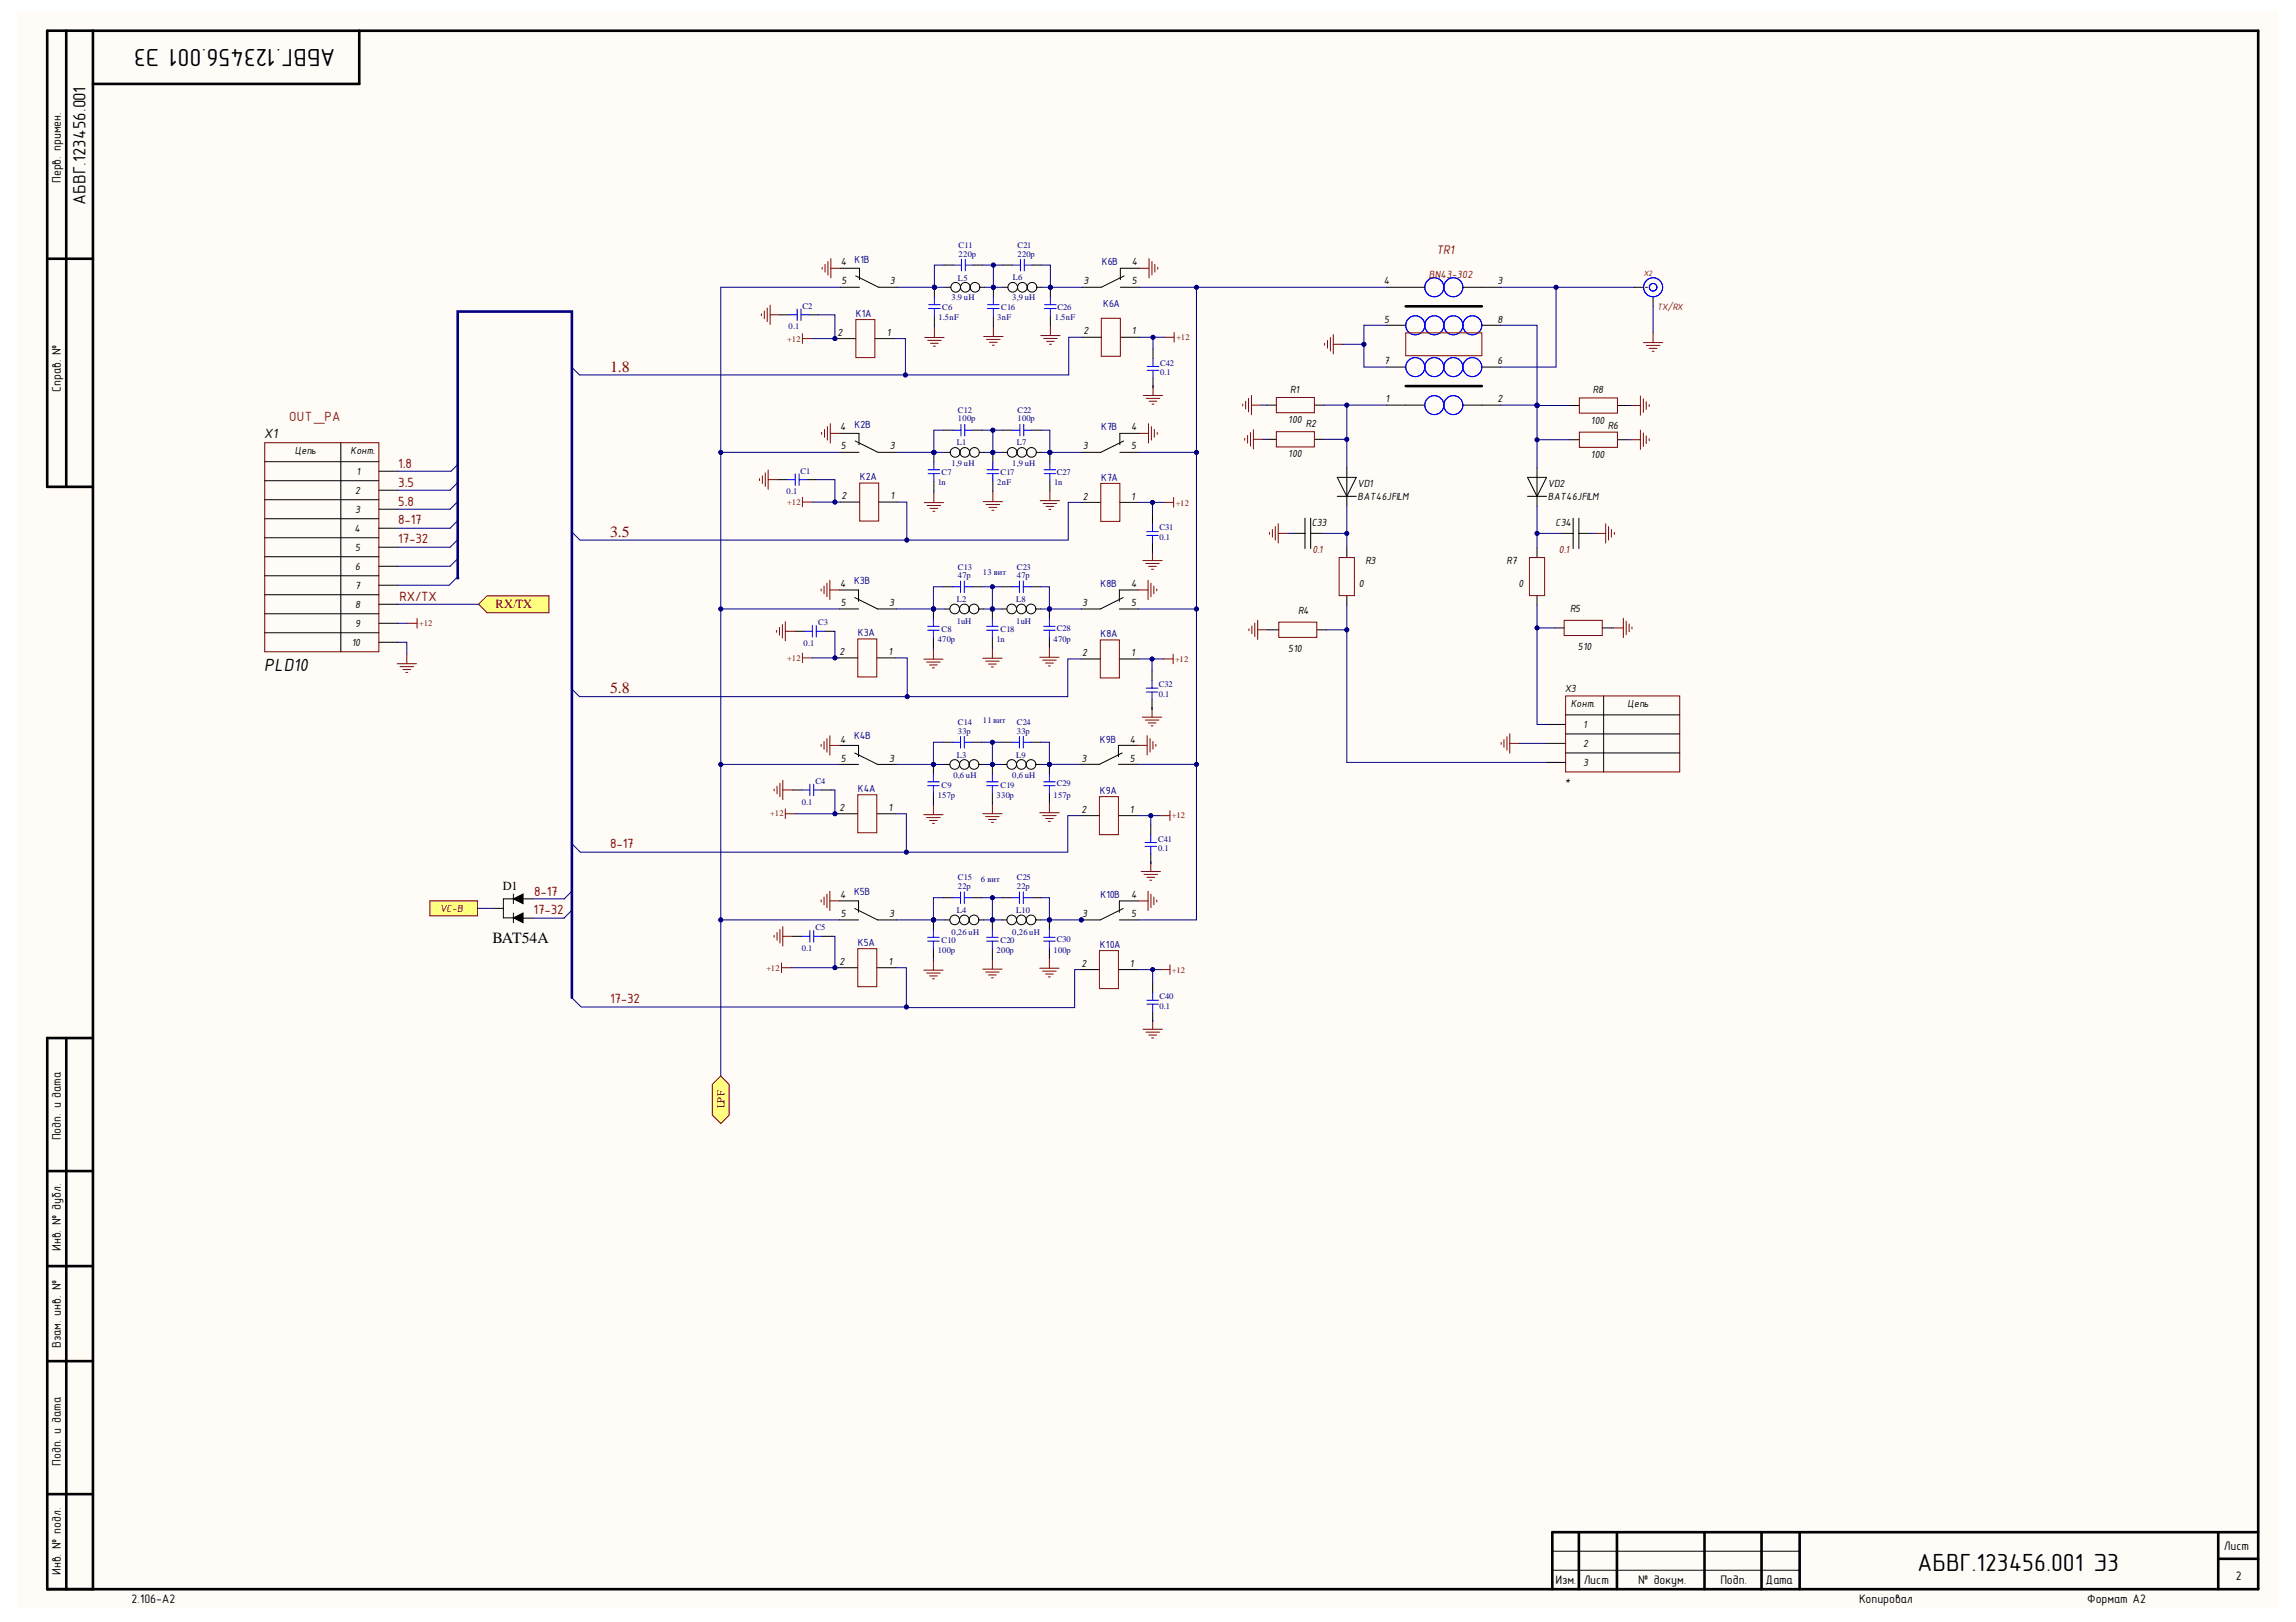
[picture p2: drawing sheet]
<svg xmlns="http://www.w3.org/2000/svg" width="297mm" height="210mm" viewBox="0 0 297 210" stroke-linecap="round" stroke-linejoin="round" font-family="sans-serif">
<defs><g id="words">
<g font-size="3.2">
<text x="43.4" y="6.3" transform="rotate(-180 43.4 6.3)">АБВГ.123456.001 Э3</text>
<text x="248" y="203.3">АБВГ.123456.001 Э3</text>
</g>
<text font-size="2.5" x="34.2" y="86.8">PLD10</text>
<text font-size="2.3" x="11.1" y="26.5" transform="rotate(-90 11.1 26.5)">АБВГ.123456.001</text>
<g font-size="2" fill="#800000">
<text x="78.9" y="48.1">1.8</text>
<text x="78.9" y="69.5">3.5</text>
<text x="78.9" y="89.7">5.8</text>
</g>
<text font-size="2" x="63.7" y="122.1">BAT54A</text>
<text font-size="1.9" x="34.2" y="56.7">X1</text>
<text font-size="1.9" fill="#a61c00" x="37.4" y="54.4">OUT _PA</text>
<g font-size="1.9" fill="#800000">
<text x="51.5" y="60.5">1.8</text>
<text x="51.5" y="63">3.5</text>
<text x="51.5" y="65.4">5.8</text>
<text x="51.5" y="67.9">8-17</text>
<text x="51.5" y="70.3">17-32</text>
<text x="51.7" y="77.8">RX/TX</text>
<text x="78.9" y="109.8">8-17</text>
<text x="69" y="118.3">17-32</text>
<text x="69.1" y="115.9">8-17</text>
<text x="78.9" y="129.8">17-32</text>
</g>
<g font-size="1.6">
<text x="7.9" y="23.7" transform="rotate(-90 7.9 23.7)">Перв. примен.</text>
<text x="7.9" y="50.7" transform="rotate(-90 7.9 50.7)">Справ. №</text>
<text x="65.1" y="115.2">D1</text>
<text x="7.9" y="147.6" transform="rotate(-90 7.9 147.6)">Подп. и дата</text>
<text x="7.9" y="161.9" transform="rotate(-90 7.9 161.9)">Инв. № дубл.</text>
<text x="7.9" y="174.4" transform="rotate(-90 7.9 174.4)">Взам. инв. №</text>
<text x="7.9" y="189.7" transform="rotate(-90 7.9 189.7)">Подп. и дата</text>
<text x="7.9" y="203.8" transform="rotate(-90 7.9 203.8)">Инв. № подл.</text>
<text x="287.7" y="200.6">Лист</text>
<text x="17" y="207.4">2.106-A2</text>
<text x="201.3" y="205">Изм.</text>
<text x="204.9" y="205">Лист</text>
<text x="211.9" y="205">№ докум.</text>
<text x="222.6" y="205">Подп.</text>
<text x="228.4" y="205">Дата</text>
<text x="240.5" y="207.4">Копировал</text>
<text x="270" y="207.4">Формат А2</text>
<text x="289.2" y="204.5">2</text>
</g>
<text font-size="1.6" fill="#980000" x="185.9" y="32.9">TR1</text>
<text font-size="1.6" fill="#800000" x="64.1" y="78.7">RX/TX</text>
<g font-size="1.5">
<text x="108.8" y="34.3">4</text>
<text x="146.4" y="34.3">4</text>
<text x="108.9" y="36.8">5</text>
<text x="115.1" y="36.8">3</text>
<text x="140.2" y="36.8">3</text>
<text x="146.4" y="36.8">5</text>
<text x="179" y="36.8">4</text>
<text x="179.1" y="41.8">5</text>
<text x="193.7" y="41.8">8</text>
<text x="193.7" y="36.8">3</text>
<text x="108.4" y="43.4">2</text>
<text x="114.7" y="43.4">1</text>
<text x="140.2" y="43.3">2</text>
<text x="146.4" y="43.3">1</text>
<text x="179.1" y="47.2">7</text>
<text x="193.7" y="47.2">6</text>
<text x="166.9" y="50.8">R1</text>
<text x="179.3" y="52.1">1</text>
<text x="193.7" y="52.1">2</text>
<text x="206.1" y="50.9">R8</text>
<text x="38.2" y="58.7">Цепь</text>
<text x="45.3" y="58.7">Конт.</text>
<text x="108.7" y="55.7">4</text>
<text x="108.8" y="58.2">5</text>
<text x="115.1" y="58.2">3</text>
<text x="140.1" y="58.2">3</text>
<text x="146.4" y="55.7">4</text>
<text x="146.4" y="58.2">5</text>
<text x="166.7" y="54.8">100</text>
<text x="166.7" y="59.2">100</text>
<text x="168.9" y="55.3">R2</text>
<text x="205.8" y="54.9">100</text>
<text x="205.8" y="59.3">100</text>
<text x="208" y="55.5">R6</text>
<text x="45.9" y="64">2</text>
<text x="46.1" y="61.4">1</text>
<text x="108.9" y="64.6">2</text>
<text x="115.2" y="64.6">1</text>
<text x="140.1" y="64.7">2</text>
<text x="146.4" y="64.7">1</text>
<text x="175.6" y="63.1">VD1</text>
<text x="175.6" y="64.7">BAT46JFILM</text>
<text x="200.2" y="63.1">VD2</text>
<text x="200.2" y="64.7">BAT46JFILM</text>
<text x="45.9" y="68.9">4</text>
<text x="45.9" y="66.4">3</text>
<text x="45.9" y="71.3">5</text>
<text x="169.7" y="68.1">C33</text>
<text x="201.3" y="68.1">C34</text>
<text x="45.9" y="73.8">6</text>
<text x="45.9" y="76.2">7</text>
<text x="108.7" y="76">4</text>
<text x="146.4" y="76">4</text>
<text x="175.8" y="76">0</text>
<text x="176.6" y="73">R3</text>
<text x="194.9" y="73">R7</text>
<text x="196.4" y="76">0</text>
<text x="45.5" y="83.6">10</text>
<text x="45.9" y="78.7">8</text>
<text x="45.9" y="81.1">9</text>
<text x="108.8" y="78.4">5</text>
<text x="115.1" y="78.4">3</text>
<text x="140" y="78.4">3</text>
<text x="146.4" y="78.4">5</text>
<text x="167.9" y="79.5">R4</text>
<text x="203.1" y="79.2">R5</text>
<text x="108.6" y="84.8">2</text>
<text x="115" y="84.8">1</text>
<text x="140" y="84.9">2</text>
<text x="146.4" y="84.9">1</text>
<text x="166.7" y="84.4">510</text>
<text x="202.4" y="89.6">X3</text>
<text x="204.1" y="84.1">510</text>
<text x="203.2" y="91.5">Конт.</text>
<text x="204.8" y="94.2">1</text>
<text x="210.6" y="91.5">Цепь</text>
<text x="108.7" y="96.1">4</text>
<text x="108.8" y="98.6">5</text>
<text x="115.1" y="98.6">3</text>
<text x="139.9" y="98.6">3</text>
<text x="146.2" y="96.1">4</text>
<text x="146.2" y="98.6">5</text>
<text x="202.4" y="101.4">*</text>
<text x="204.8" y="96.7">2</text>
<text x="204.8" y="99.1">3</text>
<text x="108.6" y="105">2</text>
<text x="115" y="105">1</text>
<text x="139.9" y="105.2">2</text>
<text x="146.2" y="105.2">1</text>
<text x="108.7" y="116.2">4</text>
<text x="108.8" y="118.7">5</text>
<text x="115.1" y="118.7">3</text>
<text x="140" y="118.7">3</text>
<text x="146.4" y="116.2">4</text>
<text x="146.4" y="118.7">5</text>
<text x="108.6" y="124.8">2</text>
<text x="115" y="124.8">1</text>
<text x="139.9" y="125.1">2</text>
<text x="146.2" y="125.1">1</text>
</g>
<g font-size="1.5" fill="#980000">
<text x="169.8" y="71.5">0.1</text>
<text x="201.7" y="71.5">0.1</text>
</g>
<g font-size="1.4" fill="#000080">
<text x="110.6" y="34">K1B</text>
<text x="142.5" y="34.3">K6B</text>
<text x="110.7" y="41">K1A</text>
<text x="142.7" y="39.7">K6A</text>
<text x="110.6" y="55.4">K2B</text>
<text x="142.5" y="55.7">K7B</text>
<text x="111.2" y="62.1">K2A</text>
<text x="142.5" y="62.2">K7A</text>
<text x="110.5" y="75.6">K3B</text>
<text x="142.4" y="76">K8B</text>
<text x="111" y="82.3">K3A</text>
<text x="142.4" y="82.4">K8A</text>
<text x="110.5" y="95.7">K4B</text>
<text x="142.3" y="96.1">K9B</text>
<text x="111" y="102.4">K4A</text>
<text x="142.3" y="102.7">K9A</text>
<text x="110.5" y="115.8">K5B</text>
<text x="142.4" y="116.2">K10B</text>
<text x="111" y="122.4">K5A</text>
<text x="142.3" y="122.6">K10A</text>
</g>
<text font-size="1.4" fill="#980000" x="184.8" y="35.9">BN43-302</text>
<g font-size="1.4" fill="#800000">
<text x="56.9" y="118">VC-B</text>
<text x="93.7" y="143.4" transform="rotate(-90 93.7 143.4)">LPF</text>
</g>
<text font-size="1.2" fill="#980000" x="214.4" y="40.1">TX/RX</text>
<g font-size="1.1" fill="#000080">
<text x="124" y="32">C11</text>
<text x="124" y="33.2">220p</text>
<text x="131.6" y="32">C21</text>
<text x="131.6" y="33.2">220p</text>
<text x="103.8" y="40">C2</text>
<text x="121.4" y="41.4">1.5nF</text>
<text x="121.9" y="40.1">C6</text>
<text x="123.1" y="38.9">3.9 uH</text>
<text x="123.9" y="36.3">L5</text>
<text x="129" y="41.4">3nF</text>
<text x="129.5" y="40.1">C16</text>
<text x="131" y="38.9">3,9 uH</text>
<text x="131" y="36.2">L6</text>
<text x="136.5" y="41.4">1.5nF</text>
<text x="136.8" y="40.1">C26</text>
<text x="102" y="42.6">0.1</text>
<text x="150.1" y="47.3">C42</text>
<text x="123.9" y="53.4">C12</text>
<text x="131.6" y="53.4">C22</text>
<text x="150.1" y="48.5">0.1</text>
<text x="123.8" y="57.6">L1</text>
<text x="123.9" y="54.5">100p</text>
<text x="131.5" y="57.6">L7</text>
<text x="131.6" y="54.5">100p</text>
<text x="101.8" y="64">0.1</text>
<text x="103.5" y="61.3">C1</text>
<text x="121.3" y="62.8">1n</text>
<text x="121.8" y="61.5">C7</text>
<text x="123.1" y="60.3">1,9 uH</text>
<text x="129" y="62.8">2nF</text>
<text x="129.4" y="61.5">C17</text>
<text x="131" y="60.3">1,9 uH</text>
<text x="136.4" y="62.8">1n</text>
<text x="136.7" y="61.4">C27</text>
<text x="150" y="68.6">C31</text>
<text x="150" y="69.9">0.1</text>
<text x="123.8" y="77.9">L2</text>
<text x="123.9" y="73.7">C13</text>
<text x="123.9" y="74.8">47p</text>
<text x="127.2" y="74.4">13 вит</text>
<text x="131.5" y="77.9">L8</text>
<text x="131.5" y="73.7">C23</text>
<text x="131.5" y="74.8">47p</text>
<text x="104" y="83.6">0.1</text>
<text x="105.8" y="80.9">C3</text>
<text x="121.3" y="83.1">470p</text>
<text x="121.8" y="81.8">C8</text>
<text x="123.8" y="80.7">1uH</text>
<text x="128.9" y="83.1">1n</text>
<text x="129.4" y="81.8">C18</text>
<text x="131.5" y="80.7">1uH</text>
<text x="136.3" y="83.1">470p</text>
<text x="136.7" y="81.7">C28</text>
<text x="149.9" y="88.9">C32</text>
<text x="123.9" y="93.8">C14</text>
<text x="123.9" y="94.9">33p</text>
<text x="127.2" y="93.6">11 вит</text>
<text x="131.5" y="93.8">C24</text>
<text x="131.5" y="94.9">33p</text>
<text x="149.9" y="90.2">0.1</text>
<text x="105.5" y="101.4">C4</text>
<text x="121.8" y="101.9">C9</text>
<text x="123.3" y="100.7">0,6 uH</text>
<text x="123.8" y="98.1">L3</text>
<text x="129.4" y="101.9">C19</text>
<text x="131" y="100.7">0,6 uH</text>
<text x="131.5" y="98.1">L9</text>
<text x="136.7" y="101.8">C29</text>
<text x="103.7" y="104.1">0.1</text>
<text x="121.3" y="103.2">157p</text>
<text x="128.9" y="103.2">330p</text>
<text x="136.3" y="103.2">157p</text>
<text x="123.9" y="113.9">C15</text>
<text x="131.5" y="113.9">C25</text>
<text x="149.8" y="109">C41</text>
<text x="149.8" y="110.1">0.1</text>
<text x="123.8" y="118.2">L4</text>
<text x="123.9" y="115">22p</text>
<text x="126.9" y="114.2">6 вит</text>
<text x="131.5" y="118.2">L10</text>
<text x="131.5" y="115">22p</text>
<text x="103.7" y="123.1">0.1</text>
<text x="105.5" y="120.4">C5</text>
<text x="121.3" y="123.3">100p</text>
<text x="121.8" y="122.1">C10</text>
<text x="123.1" y="121">0,26 uH</text>
<text x="128.9" y="123.3">200p</text>
<text x="129.4" y="122.1">C20</text>
<text x="131" y="121">0,26 uH</text>
<text x="136.3" y="123.3">100p</text>
<text x="136.7" y="121.9">C30</text>
<text x="150" y="129.3">C40</text>
<text x="150" y="130.6">0.1</text>
</g>
<g font-size="1.1" fill="#800000">
<text x="101.9" y="44.2">+12</text>
<text x="152.2" y="44">+12</text>
<text x="101.9" y="65.3">+12</text>
<text x="152.1" y="65.4">+12</text>
<text x="54.2" y="81.1">+12</text>
<text x="101.9" y="85.5">+12</text>
<text x="152" y="85.6">+12</text>
<text x="99.7" y="105.7">+12</text>
<text x="151.6" y="105.9">+12</text>
<text x="99.1" y="125.6">+12</text>
<text x="151.6" y="125.9">+12</text>
</g>
<text font-size="1" fill="#980000" x="212.7" y="35.8">X2</text>
</g></defs>
<g fill="#fffcf8">
<path d="M2.2 1.5h292.4v206.6h-292.4z" fill-rule="evenodd"/>
<path d="M2.2 1.5h292.4v206.6h-292.4z" fill-rule="evenodd"/>
</g>
<g fill="none" stroke="#000" stroke-width=".34">
<path d="M8.6 4v59M12 4v201.7M46.5 4v6.9h-34.5M6.1 33.5h5.9M12 63h-5.9v-59h286v201.7h-286v-71.4h5.9M8.6 134.3v71.4M6.1 151.5h5.9M6.1 163.8h5.9M6.1 176.1h5.9M6.1 193.4h5.9M204.3 198.3v7.4M209.2 198.3v7.4"/>
<path d="M220.5 198.3v7.4M227.9 198.3v7.4M232.8 198.3v7.4M287 198.3v7.4M292.1 198.3h-91.3v7.4M287 201.7h5.1"/>
</g>
<g fill="none" stroke="#000" stroke-width=".13">
<path d="M122.1 34.3h1.3M122.4 37.2h.6M125.9 34.3h1.2M126.8 37.2h.6M200.8 203.2h32M200.8 200.7h32"/>
<circle cx="123.6" cy="37.2" r=".63"/>
<circle cx="124.9" cy="37.2" r=".62"/>
<circle cx="126.1" cy="37.2" r=".63"/>
</g>
<path d="M123.4 34.3h1M124.4 33.6v1.5M124.9 34.3h1M124.9 33.6v1.5" fill="none" stroke="#00f" stroke-width=".13"/>
<circle cx="120.9" cy="37.2" r=".25" fill="#000080"/>
<circle cx="120.9" cy="37.2" r=".25" fill="none" stroke="#000080" stroke-width=".13"/>
<path d="M120.9 37.2v1.2" fill="none" stroke="#000" stroke-width=".13"/>
<circle cx="120.9" cy="37.2" r=".25" fill="#000080"/>
<circle cx="120.9" cy="37.2" r=".25" fill="none" stroke="#000080" stroke-width=".13"/>
<g fill="none" stroke="#000" stroke-width=".13">
<path d="M129.8 37.2h.6M134.1 37.2h.7M120.9 40.9v1.3"/>
<circle cx="131" cy="37.2" r=".63"/>
<circle cx="132.3" cy="37.2" r=".63"/>
<circle cx="133.5" cy="37.2" r=".63"/>
</g>
<path d="M120.1 39.4h1.5M120.1 39.9h1.5M120.9 38.4v1M120.9 39.9v1" fill="none" stroke="#00f" stroke-width=".13"/>
<path d="M119.6 43.7h2.5M120 44h1.8M120.4 44.4h1M120.8 44.8h.2M120.9 42.4v1.3" fill="none" stroke="#800000" stroke-width=".13"/>
<circle cx="128.5" cy="37.2" r=".25" fill="#000080"/>
<circle cx="128.5" cy="37.2" r=".25" fill="none" stroke="#000080" stroke-width=".13"/>
<path d="M128.5 37.2v1.2" fill="none" stroke="#000" stroke-width=".13"/>
<circle cx="128.5" cy="37.2" r=".25" fill="#000080"/>
<circle cx="128.5" cy="37.2" r=".25" fill="none" stroke="#000080" stroke-width=".13"/>
<path d="M129.8 34.3h1.2M133.5 34.3h1.3M128.5 40.9v1.3" fill="none" stroke="#000" stroke-width=".13"/>
<path d="M127.8 39.4h1.5M127.8 39.9h1.5M128.5 38.4v1M128.5 39.9v1M131 34.3h1M132 33.6v1.5M132.5 34.3h1M132.5 33.6v1.5" fill="none" stroke="#00f" stroke-width=".13"/>
<path d="M127.3 43.6h2.5M127.6 43.9h1.8M128 44.3h1M128.4 44.7h.2M128.5 42.3v1.3" fill="none" stroke="#800000" stroke-width=".13"/>
<circle cx="135.9" cy="37.2" r=".25" fill="#000080"/>
<circle cx="135.9" cy="37.2" r=".25" fill="none" stroke="#000080" stroke-width=".13"/>
<path d="M135.9 37.2v1.2" fill="none" stroke="#000" stroke-width=".13"/>
<circle cx="135.9" cy="37.2" r=".25" fill="#000080"/>
<circle cx="135.9" cy="37.2" r=".25" fill="none" stroke="#000080" stroke-width=".13"/>
<g fill="none" stroke="#000" stroke-width=".13">
<path d="M122.1 55.7h1.2M122.3 58.5h.6M125.8 55.7h1.3M126.7 58.5h.6M135.9 40.9v1.3"/>
<circle cx="123.6" cy="58.5" r=".63"/>
<circle cx="124.8" cy="58.5" r=".62"/>
<circle cx="126.1" cy="58.5" r=".63"/>
</g>
<path d="M135.1 39.4h1.5M135.1 39.9h1.5M135.9 38.4v1M135.9 39.9v1M123.3 55.7h1M124.3 54.9v1.5M124.8 55.7h1M124.8 54.9v1.5" fill="none" stroke="#00f" stroke-width=".13"/>
<path d="M134.6 43.4h2.5M135 43.8h1.8M135.4 44.2h1M135.8 44.5h.2M135.9 42.2v1.2" fill="none" stroke="#800000" stroke-width=".13"/>
<circle cx="120.8" cy="58.5" r=".25" fill="#000080"/>
<circle cx="120.8" cy="58.5" r=".25" fill="none" stroke="#000080" stroke-width=".13"/>
<path d="M120.8 58.5v1.3" fill="none" stroke="#000" stroke-width=".13"/>
<circle cx="120.8" cy="58.5" r=".25" fill="#000080"/>
<circle cx="120.8" cy="58.5" r=".25" fill="none" stroke="#000080" stroke-width=".13"/>
<g fill="none" stroke="#000" stroke-width=".13">
<path d="M129.7 58.5h.6M134.1 58.5h.6M120.8 62.3v1.2"/>
<circle cx="130.9" cy="58.5" r=".62"/>
<circle cx="132.2" cy="58.5" r=".63"/>
<circle cx="133.4" cy="58.5" r=".62"/>
</g>
<path d="M120.8 59.8v1M120.1 60.8h1.5M120.1 61.3h1.5M120.8 61.3v1" fill="none" stroke="#00f" stroke-width=".13"/>
<path d="M119.6 65h2.5M119.9 65.4h1.8M120.3 65.8h1M120.7 66.2h.2M120.8 63.8v1.2" fill="none" stroke="#800000" stroke-width=".13"/>
<circle cx="128.4" cy="58.5" r=".25" fill="#000080"/>
<circle cx="128.4" cy="58.5" r=".25" fill="none" stroke="#000080" stroke-width=".13"/>
<path d="M128.4 58.5v1.3" fill="none" stroke="#000" stroke-width=".13"/>
<circle cx="128.4" cy="58.5" r=".25" fill="#000080"/>
<circle cx="128.4" cy="58.5" r=".25" fill="none" stroke="#000080" stroke-width=".13"/>
<path d="M129.7 55.7h1.2M133.4 55.7h1.3M128.4 62.3v1.2" fill="none" stroke="#000" stroke-width=".13"/>
<path d="M128.4 59.8v1M130.9 55.7h1M131.9 54.9v1.5M132.4 55.7h1M132.4 54.9v1.5M127.7 60.8h1.5M127.7 61.3h1.5M128.4 61.3v1" fill="none" stroke="#00f" stroke-width=".13"/>
<path d="M127.2 64.9h2.5M127.6 65.3h1.7M127.9 65.7h1M128.3 66h.3M128.4 63.7v1.2" fill="none" stroke="#800000" stroke-width=".13"/>
<circle cx="135.8" cy="58.5" r=".25" fill="#000080"/>
<circle cx="135.8" cy="58.5" r=".25" fill="none" stroke="#000080" stroke-width=".13"/>
<path d="M135.8 58.5v1.3" fill="none" stroke="#000" stroke-width=".13"/>
<circle cx="135.8" cy="58.5" r=".25" fill="#000080"/>
<circle cx="135.8" cy="58.5" r=".25" fill="none" stroke="#000080" stroke-width=".13"/>
<g fill="none" stroke="#000" stroke-width=".13">
<path d="M122 75.9h1.3M122.3 78.8h.6M125.8 75.9h1.2M126.6 78.8h.7M135.8 62.3v1.2"/>
<circle cx="123.5" cy="78.8" r=".63"/>
<circle cx="124.8" cy="78.8" r=".62"/>
<circle cx="126" cy="78.8" r=".63"/>
</g>
<path d="M135.8 59.8v1M123.3 75.9h1M124.3 75.2v1.5M124.8 75.9h1M124.8 75.2v1.5M135.1 60.8h1.5M135.1 61.3h1.5M135.8 61.3v1" fill="none" stroke="#00f" stroke-width=".13"/>
<g fill="none" stroke="#800000" stroke-width=".13">
<path d="M106.4 34.6v.2M106.7 34.2v1M107.1 33.8v1.8M107.5 33.5v2.5M107.5 34.7h1.2M147.4 34.7h1.3M148.7 33.5v2.5M149 33.8v1.8M149.4 34.2v1M149.8 34.6v.2M147.3 56.1h1.3M148.6 54.8v2.5"/>
<path d="M149 55.2v1.8M149.3 55.6v1M149.7 56v.2M134.6 64.8h2.5M134.9 65.2h1.8M135.3 65.5h1M135.7 65.9h.2M135.8 63.5v1.3"/>
</g>
<circle cx="120.8" cy="78.8" r=".25" fill="#000080"/>
<circle cx="120.8" cy="78.8" r=".25" fill="none" stroke="#000080" stroke-width=".13"/>
<path d="M120.8 78.8v1.3" fill="none" stroke="#000" stroke-width=".13"/>
<circle cx="120.8" cy="78.8" r=".25" fill="#000080"/>
<circle cx="120.8" cy="78.8" r=".25" fill="none" stroke="#000080" stroke-width=".13"/>
<g fill="none" stroke="#000" stroke-width=".13">
<path d="M129.6 78.8h.7M134 78.8h.6M120.8 82.6v1.2"/>
<circle cx="130.9" cy="78.8" r=".62"/>
<circle cx="132.1" cy="78.8" r=".63"/>
<circle cx="133.4" cy="78.8" r=".62"/>
</g>
<path d="M120 81.1h1.5M120 81.6h1.5M120.8 80.1v1M120.8 81.6v1" fill="none" stroke="#00f" stroke-width=".13"/>
<path d="M119.5 85.3h2.5M119.9 85.7h1.7M120.3 86.1h1M120.6 86.4h.3M120.8 84.1v1.2" fill="none" stroke="#800000" stroke-width=".13"/>
<circle cx="128.4" cy="78.8" r=".25" fill="#000080"/>
<circle cx="128.4" cy="78.8" r=".25" fill="none" stroke="#000080" stroke-width=".13"/>
<path d="M128.4 78.8v1.3" fill="none" stroke="#000" stroke-width=".13"/>
<circle cx="128.4" cy="78.8" r=".25" fill="#000080"/>
<circle cx="128.4" cy="78.8" r=".25" fill="none" stroke="#000080" stroke-width=".13"/>
<path d="M129.6 75.9h1.3M133.4 75.9h1.2M128.4 82.6v1.2" fill="none" stroke="#000" stroke-width=".13"/>
<path d="M130.9 75.9h1M131.9 75.2v1.5M132.4 75.9h1M132.4 75.2v1.5M127.6 81.1h1.5M127.6 81.6h1.5M128.4 80.1v1M128.4 81.6v1" fill="none" stroke="#00f" stroke-width=".13"/>
<path d="M127.1 85.2h2.5M127.5 85.6h1.8M127.9 85.9h1M128.3 86.3h.2M128.4 83.9v1.3" fill="none" stroke="#800000" stroke-width=".13"/>
<circle cx="135.8" cy="78.8" r=".25" fill="#000080"/>
<circle cx="135.8" cy="78.8" r=".25" fill="none" stroke="#000080" stroke-width=".13"/>
<path d="M135.8 78.8v1.3" fill="none" stroke="#000" stroke-width=".13"/>
<circle cx="135.8" cy="78.8" r=".25" fill="#000080"/>
<circle cx="135.8" cy="78.8" r=".25" fill="none" stroke="#000080" stroke-width=".13"/>
<g fill="none" stroke="#000" stroke-width=".13">
<path d="M122 96.1h1.3M122.3 98.9h.6M125.8 96.1h1.2M126.6 98.9h.7M135.8 82.6v1.2"/>
<circle cx="123.5" cy="98.9" r=".63"/>
<circle cx="124.8" cy="98.9" r=".62"/>
<circle cx="126" cy="98.9" r=".63"/>
</g>
<path d="M123.3 96.1h1M124.3 95.3v1.5M124.8 96.1h1M124.8 95.3v1.5M135 81.1h1.5M135 81.6h1.5M135.8 80.1v1M135.8 81.6v1" fill="none" stroke="#00f" stroke-width=".13"/>
<path d="M134.5 85.1h2.5M134.9 85.4h1.7M135.3 85.8h1M135.6 86.2h.3M135.8 83.8v1.3" fill="none" stroke="#800000" stroke-width=".13"/>
<circle cx="120.8" cy="98.9" r=".25" fill="#000080"/>
<circle cx="120.8" cy="98.9" r=".25" fill="none" stroke="#000080" stroke-width=".13"/>
<path d="M120.8 98.9v1.3" fill="none" stroke="#000" stroke-width=".13"/>
<circle cx="120.8" cy="98.9" r=".25" fill="#000080"/>
<circle cx="120.8" cy="98.9" r=".25" fill="none" stroke="#000080" stroke-width=".13"/>
<g fill="none" stroke="#000" stroke-width=".13">
<path d="M129.6 98.9h.7M134 98.9h.6M120.8 102.7v1.2"/>
<circle cx="130.9" cy="98.9" r=".62"/>
<circle cx="132.1" cy="98.9" r=".63"/>
<circle cx="133.4" cy="98.9" r=".62"/>
</g>
<path d="M120 101.2h1.5M120 101.7h1.5M120.8 100.2v1M120.8 101.7v1" fill="none" stroke="#00f" stroke-width=".13"/>
<path d="M119.5 105.4h2.5M119.9 105.8h1.7M120.3 106.2h1M120.6 106.6h.3M120.8 104.2v1.2" fill="none" stroke="#800000" stroke-width=".13"/>
<circle cx="128.4" cy="98.9" r=".25" fill="#000080"/>
<circle cx="128.4" cy="98.9" r=".25" fill="none" stroke="#000080" stroke-width=".13"/>
<path d="M128.4 98.9v1.3" fill="none" stroke="#000" stroke-width=".13"/>
<circle cx="128.4" cy="98.9" r=".25" fill="#000080"/>
<circle cx="128.4" cy="98.9" r=".25" fill="none" stroke="#000080" stroke-width=".13"/>
<path d="M129.6 96.1h1.3M133.4 96.1h1.2M128.4 102.7v1.2" fill="none" stroke="#000" stroke-width=".13"/>
<path d="M130.9 96.1h1M131.9 95.3v1.5M132.4 96.1h1M132.4 95.3v1.5M127.6 101.2h1.5M127.6 101.7h1.5M128.4 100.2v1M128.4 101.7v1" fill="none" stroke="#00f" stroke-width=".13"/>
<path d="M127.1 105.3h2.5M127.5 105.7h1.8M127.9 106h1M128.3 106.4h.2M128.4 104.1v1.2" fill="none" stroke="#800000" stroke-width=".13"/>
<circle cx="135.8" cy="98.9" r=".25" fill="#000080"/>
<circle cx="135.8" cy="98.9" r=".25" fill="none" stroke="#000080" stroke-width=".13"/>
<path d="M135.8 98.9v1.3" fill="none" stroke="#000" stroke-width=".13"/>
<circle cx="135.8" cy="98.9" r=".25" fill="#000080"/>
<circle cx="135.8" cy="98.9" r=".25" fill="none" stroke="#000080" stroke-width=".13"/>
<g fill="none" stroke="#000" stroke-width=".13">
<path d="M122 116.2h1.3M122.3 119h.6M125.8 116.2h1.2M126.6 119h.7M135.8 102.7v1.2"/>
<circle cx="123.5" cy="119" r=".63"/>
<circle cx="124.8" cy="119" r=".62"/>
<circle cx="126" cy="119" r=".63"/>
</g>
<path d="M123.3 116.2h1M124.3 115.4v1.5M124.8 116.2h1M124.8 115.4v1.5M135 101.2h1.5M135 101.7h1.5M135.8 100.2v1M135.8 101.7v1" fill="none" stroke="#00f" stroke-width=".13"/>
<path d="M134.5 105.2h2.5M134.9 105.5h1.7M135.3 105.9h1M135.6 106.3h.3M135.8 103.9v1.3" fill="none" stroke="#800000" stroke-width=".13"/>
<circle cx="120.8" cy="119" r=".25" fill="#000080"/>
<circle cx="120.8" cy="119" r=".25" fill="none" stroke="#000080" stroke-width=".13"/>
<path d="M120.8 119v1.3" fill="none" stroke="#000" stroke-width=".13"/>
<circle cx="120.8" cy="119" r=".25" fill="#000080"/>
<circle cx="120.8" cy="119" r=".25" fill="none" stroke="#000080" stroke-width=".13"/>
<g fill="none" stroke="#000" stroke-width=".13">
<path d="M129.6 119h.7M134 119h.6M120.8 122.8v1.2"/>
<circle cx="130.9" cy="119" r=".62"/>
<circle cx="132.1" cy="119" r=".63"/>
<circle cx="133.4" cy="119" r=".62"/>
</g>
<path d="M120 121.3h1.5M120 121.8h1.5M120.8 120.3v1M120.8 121.8v1" fill="none" stroke="#00f" stroke-width=".13"/>
<path d="M119.5 125.5h2.5M119.9 125.9h1.7M120.3 126.3h1M120.6 126.7h.3M120.8 124.3v1.2" fill="none" stroke="#800000" stroke-width=".13"/>
<circle cx="128.4" cy="119" r=".25" fill="#000080"/>
<circle cx="128.4" cy="119" r=".25" fill="none" stroke="#000080" stroke-width=".13"/>
<path d="M128.4 119v1.3" fill="none" stroke="#000" stroke-width=".13"/>
<circle cx="128.4" cy="119" r=".25" fill="#000080"/>
<circle cx="128.4" cy="119" r=".25" fill="none" stroke="#000080" stroke-width=".13"/>
<path d="M129.6 116.2h1.3M133.4 116.2h1.2M128.4 122.8v1.2" fill="none" stroke="#000" stroke-width=".13"/>
<path d="M130.9 116.2h1M131.9 115.4v1.5M132.4 116.2h1M132.4 115.4v1.5M127.6 121.3h1.5M127.6 121.8h1.5M128.4 120.3v1M128.4 121.8v1" fill="none" stroke="#00f" stroke-width=".13"/>
<path d="M127.1 125.4h2.5M127.5 125.8h1.8M127.9 126.2h1M128.3 126.5h.2M128.4 124.2v1.2" fill="none" stroke="#800000" stroke-width=".13"/>
<circle cx="135.8" cy="119" r=".25" fill="#000080"/>
<circle cx="135.8" cy="119" r=".25" fill="none" stroke="#000080" stroke-width=".13"/>
<path d="M135.8 119v1.3" fill="none" stroke="#000" stroke-width=".13"/>
<circle cx="135.8" cy="119" r=".25" fill="#000080"/>
<g fill="none" stroke="#000080" stroke-width=".13">
<path d="M59.3 60l-.9 1M74 47.5l1 1M59.1 74.8l-1 .9M59.2 62.5l-1 .9M59.2 64.9l-1 1M59.2 67.4l-1 1M59.2 69.8l-1 1M59.2 72.3l-1 1M74 68.9l1 .9M74 89.2l1 1"/>
<circle cx="135.8" cy="119" r=".25"/>
</g>
<g fill="none" stroke="#000" stroke-width=".13">
<path d="M179.4 37.2h4.9M189.3 37.2h4.9M100.9 40.7h1.2M104.6 40.7h1.3M163.9 52.4h1.2M163.9 56.9h1.2M170 52.4h1.3M170 56.9h1.3M179.4 42.1h2.5M179.4 47.5h2.5M179.4 52.4h4.9M189.3 52.4h4.9"/>
<path d="M191.7 42.1h2.5M191.7 47.5h2.5M203.1 52.5h1.2M203.1 56.9h1.2M209.3 52.5h1.2M209.3 56.9h1.2M100.6 62.1h1.3M104.4 62.1h1.2M167.4 69h1.4M168.8 67.1v3.9M169.6 67.1v3.9M169.6 69h1.4"/>
<path d="M173 64.2h2.5M173 61.8h2.5l-1.3 2.4zM174.2 60.5v5M197.6 64.2h2.5M197.6 61.8h2.5l-1.3 2.4zM198.8 60.5v5M102.8 81.7h1.3M106.6 81.7h1.3M102.5 102.2h1.3M106.3 102.2h1.2M102.5 121.2h1.3M106.3 121.2h1.2"/>
<path d="M135.8 122.8v1.2M149.1 127.2v1.2M149.1 130.9v1.3"/>
</g>
<g fill="none" stroke="#00f" stroke-width=".13">
<path d="M103.1 40v1.5M103.6 40v1.5M102.1 40.7h1M103.6 40.7h1M101.9 62.1h1M102.9 61.3v1.5M103.4 62.1h1M103.4 61.3v1.5M104.1 81.7h1M105.1 80.9v1.5M105.6 81.7h1M105.6 80.9v1.5"/>
<path d="M103.8 102.2h1M104.8 101.5v1.5M105.3 102.2h1M105.3 101.5v1.5M103.8 121.2h1M104.8 120.4v1.5M105.3 120.4v1.5M105.3 121.2h1M135 121.3h1.5M135 121.8h1.5M135.8 120.3v1M135.8 121.8v1"/>
<path d="M148.4 129.9h1.5M148.4 129.4h1.5M149.1 128.4v1M149.1 129.9v1"/>
<circle cx="185.6" cy="37.2" r="1.23"/>
<circle cx="188" cy="37.2" r="1.23"/>
<circle cx="183.1" cy="47.5" r="1.23"/>
<circle cx="183.1" cy="42.1" r="1.23"/>
<circle cx="185.6" cy="52.4" r="1.23"/>
<circle cx="185.6" cy="47.5" r="1.23"/>
<circle cx="185.6" cy="42.1" r="1.23"/>
<circle cx="188" cy="52.4" r="1.23"/>
<circle cx="188" cy="47.5" r="1.23"/>
<circle cx="188" cy="42.1" r="1.23"/>
<circle cx="190.5" cy="42.1" r="1.23"/>
<circle cx="190.5" cy="47.5" r="1.23"/>
</g>
<g fill="none" stroke="#800000" stroke-width=".13">
<path d="M99.3 39.9v1.7M99.6 39.5v2.5M98.5 40.6v.3M98.9 40.2v1M99.6 40.7h1.3M160.8 52.3v.2M161 56.7v.3M161.2 51.9v1M161.4 56.4v.9M161.5 51.5v1.8M161.8 56v1.7M161.9 51.2v2.5"/>
<path d="M161.9 52.4h1.3M162.2 55.6v2.5M162.2 56.9h1.2M165.1 51.4h4.9v2h-4.9zM165.1 55.9h4.9v1.9h-4.9zM171.4 44.4v.3M171.7 44.1v1M172.1 43.7v1.7M172.5 43.3v2.5M172.5 44.6h1.2M204.3 51.5h5v2h-5zM204.3 55.9h5v2h-5z"/>
<path d="M211 52.5h1.2M211 56.9h1.2M212.2 51.2v2.5M212.2 55.7v2.5M212.6 51.6v1.8M212.6 56v1.8M213 52v1M213 56.4v1M213.4 52.4v.2M213.4 56.8v.2M98.3 61.9v.3M98.6 61.6v1"/>
<path d="M99 61.2v1.7M99.4 60.8v2.5M99.4 62.1h1.2M100.5 81.6v.2M100.8 81.2v1M101.2 80.8v1.8M101.6 80.4v2.5M101.6 81.7h1.2M100.1 102.1v.3M100.5 101.7v1M100.9 101.4v1.7M101.3 101v2.5"/>
<path d="M101.3 119.9v2.5M101.3 102.2h1.2M100.1 121v.3M100.5 120.7v1M100.9 120.3v1.7M101.3 121.2h1.2M134.5 125.3h2.5M134.9 125.7h1.7M135.3 126h1M135.6 126.4h.3M135.8 124v1.3M147.9 133.2h2.5"/>
<path d="M148.3 133.6h1.7M148.6 133.9h1M149 134.3h.3M149.1 132v1.2"/>
</g>
<path d="M181.9 39.6h9.8M181.9 50h9.8" fill="none" stroke="#000" stroke-width=".34"/>
<path d="M181.9 43.1h9.8v2.9h-9.8z" fill="none" stroke="#980000" stroke-width=".13"/>
<path d="M92.2 140.3l1-1.1 1.1 1.1v4l-1.1 1.1-1-1.1z" fill-rule="evenodd" fill="#ffff80"/>
<path d="M212.6 44.3h2.5M213 44.7h1.7M213.4 45.1h1M213.7 45.5h.3M213.9 43.1v1.2M202.5 90.1h14.8v9.8h-14.8zM92.2 140.3l1-1.1 1.1 1.1v4l-1.1 1.1-1-1.1z" fill="none" stroke="#800000" stroke-width=".13"/>
<path d="M74 109.2l1 1M74 115.3l-1 1M74 117.8l-1 1M74 129.1l1 1" fill="none" stroke="#000080" stroke-width=".13"/>
<g fill="none" stroke="#000" stroke-width=".13">
<path d="M211.4 37.2h1.2M212.9 37.2h.2M213.9 38.4v1.2M200.1 93.8h2.4M200.1 96.2h2.4M200.1 98.7h2.4M202.5 92.5h14.8M202.5 95h14.8M202.5 97.4h14.8M207.5 90.1v9.8M63.9 117.6h1.2M66.4 116.3h-1.3v2.5h1.3"/>
<path d="M66.4 116.3l1.3-.6v1.2zM66.4 118.8l1.3-.6v1.2zM66.4 115.7v1.2M66.4 118.2v1.2M67.7 116.3h1.3M67.7 118.8h1.3"/>
</g>
<g fill="none" stroke="#00f" stroke-width=".13">
<circle cx="213.9" cy="37.2" r=".49"/>
<circle cx="213.9" cy="37.2" r="1.23"/>
</g>
<path d="M66.4 116.3l1.3-.6v1.2zM66.4 118.8l1.3-.6v1.2z" fill="#000"/>
<path d="M55.6 116.6h6.2v1.9h-6.2z" fill-rule="evenodd" fill="#ffff80"/>
<path d="M34.2 57.3h14.8v27h-14.8zM51.4 85.9h2.5M51.8 86.3h1.7M52.1 86.6h1M52.5 87h.3M52.6 84.6v1.3M52.7 80.7h1.3M54 80v1.3M55.6 116.6h6.2v1.9h-6.2z" fill="none" stroke="#800000" stroke-width=".13"/>
<g fill="none" stroke="#000" stroke-width=".13">
<path d="M34.2 59.7h14.8M44.1 57.3v27M34.2 62.2h14.8M34.2 64.7h14.8M34.2 67.1h14.8M34.2 69.6h14.8M34.2 72h14.8M34.2 74.5h14.8M34.2 77h14.8M34.2 79.4h14.8M49 61h2.5M49 63.4h2.5"/>
<path d="M49 65.9h2.5M49 68.4h2.5M49 70.8h2.5M49 73.3h2.5M49 75.7h2.5M49 78.2h2.5M34.2 81.9h14.8M49 80.7h2.5M49 83.1h2.5"/>
</g>
<path d="M61.9 78.2l1.1-1.1h8v2.2h-8z" fill-rule="evenodd" fill="#ffff80"/>
<g fill="none" stroke="#800000" stroke-width=".13">
<path d="M110.7 41.4h2.5v4.9h-2.5zM142.5 41.2h2.4v4.9h-2.4zM147.9 51.2h2.5M148.3 51.6h1.7M148.7 51.9h1M149 52.3h.3M149.2 49.9v1.3M150.6 43.6h1.3M151.9 43v1.3M61.9 78.2l1.1-1.1h8v2.2h-8zM142.4 62.6h2.5v4.9h-2.5zM147.9 72.5h2.5"/>
<path d="M148.2 72.9h1.8M148.6 73.3h1M149 73.7h.2M149.1 71.3v1.2M150.6 65h1.2M151.8 64.4v1.2M164.2 68.9v.2M164.6 68.5v1M165 68.1v1.8M165.4 67.8v2.5M165.4 69h1.2M173.2 72.2h2v4.9h-2z"/>
<path d="M197.9 72.2h1.9v4.9h-1.9zM206.5 69h1.2M207.7 67.8v2.5M208.1 68.1v1.8M208.5 68.5v1M208.9 68.9v.3M142.4 82.8h2.4v4.9h-2.4zM147.8 92.8h2.5M148.2 93.2h1.7M148.5 93.6h1M148.9 93.9h.3M149 91.6v1.2"/>
<path d="M150.5 85.3h1.3M151.8 84.7v1.2M161.6 81.4v.2M162 81v1M162.3 80.6v1.8M162.7 80.3v2.5M162.7 81.5h1.3M165.4 80.5h5v2h-5zM194.2 96.1v.2M194.6 95.7v1M195 95.3v1.8M195.3 95v2.5"/>
<path d="M195.3 96.2h1.3M202.4 80.3h4.9v1.9h-4.9zM208.8 81.3h1.2M210 80v2.5M210.4 80.4v1.7M210.8 80.8v1M211.1 81.1v.3M142.2 103.1h2.5v4.9h-2.5zM147.6 112.8h2.5M148 113.2h1.8M148.4 113.5h1M148.8 113.9h.2"/>
<path d="M148.9 111.5v1.3M150.1 105.6h1.3M151.4 104.9v1.3M142.2 123h2.5v4.9h-2.5zM150.1 125.5h1.3M151.4 124.9v1.2"/>
</g>
<g fill="none" stroke="#000" stroke-width=".13">
<path d="M108.7 37.2h2.5M108.7 34.7h2.5v1.5M110.7 35.7l3 1.5h2.4M144.9 37.2h2.5M145.4 35.7l-2.9 1.5h-2.5M147.4 34.7h-2.5v1.5M108.3 43.8h2.4M113.2 43.8h2.5M140 43.6h2.5M144.9 58.5h2.4M144.9 43.6h2.5M145.4 57.1l-3 1.4h-2.4"/>
<path d="M147.3 56.1h-2.4v1.5M149.2 45.2v1.2M149.2 48.9v1.3M140 65h2.4M144.9 65h2.4M149.1 66.5v1.3M149.1 70.3v1.2M174.2 70.9v1.3M174.2 77.1v1.2M198.8 70.9v1.3M198.8 77.1v1.2M202 69h1.5"/>
<path d="M203.5 67.1v3.9M204.3 67.1v3.9M204.3 69h1.4M139.9 85.3h2.5M144.8 85.3h2.5M149 86.8v1.3M149 90.6v1.2M164.2 81.5h1.2M170.4 81.5h1.2M201.1 81.3h1.3M207.3 81.3h1.2M139.8 105.6h2.4"/>
<path d="M144.7 105.6h2.5M148.9 106.8v1.2M148.9 110.5v1.3M139.8 125.5h2.4M144.7 125.5h2.5"/>
</g>
<g fill="none" stroke="#00f" stroke-width=".13">
<path d="M148.4 47.9h1.5M148.4 47.4h1.5M149.2 46.4v1M149.2 47.9v1M148.3 69.3h1.5M148.3 68.8h1.5M149.1 67.8v1M149.1 69.3v1M148.3 89.6h1.5M148.3 89.1h1.5M149 88.1v1M149 89.6v1"/>
<path d="M148.1 109.5h1.5M148.1 109h1.5M148.9 108v1M148.9 109.5v1"/>
</g>
<circle cx="139.9" cy="119" r=".25" fill="#000080"/>
<circle cx="139.9" cy="119" r=".25" fill="none" stroke="#000080" stroke-width=".13"/>
<path d="M139.9 119h2.5" fill="none" stroke="#000" stroke-width=".13"/>
<circle cx="139.9" cy="119" r=".25" fill="#000080"/>
<g fill="none" stroke="#000080" stroke-width=".13">
<path d="M213.9 39.6v3.5M115.7 43.8h1.4v4.7h-42.1M51.5 78.2h10.4M51.5 75.7h6.6M51.5 73.3h6.7M51.5 70.8h6.7M51.5 68.4h6.7M51.5 65.9h6.7M51.5 63.4h6.7M51.5 61h6.9"/>
<circle cx="139.9" cy="119" r=".25"/>
</g>
<g fill="none" stroke="#000" stroke-width=".13">
<path d="M108.7 58.5h2.4M108.7 56.1h2.4v1.5M110.6 57.1l3 1.4h2.5M108.6 78.8h2.5M108.6 76.3h2.5v1.5M108.8 65h2.4M110.6 77.3l2.9 1.5h2.5M113.7 65h2.4M144.8 78.8h2.5M145.3 77.3l-2.9 1.5h-2.5M147.3 76.3h-2.5v1.5M108.5 85.1h2.5"/>
<path d="M108.6 96.5h2.5v1.4M108.6 98.9h2.5M110.6 97.4l2.9 1.5h2.5M113.4 85.1h2.5M144.7 98.9h2.5M145.2 97.4l-3 1.5h-2.4M147.2 96.5h-2.5v1.4M108.5 105.3h2.5M113.4 105.3h2.5M144.8 119h2.5M145.3 117.6l-2.9 1.4M147.3 116.6h-2.5v1.5"/>
<path d="M108.5 125.2h2.5M113.4 125.2h2.5"/>
</g>
<g fill="none" stroke="#800000" stroke-width=".13">
<path d="M103.8 43.2v1.2M103.8 43.8h1.3M106.3 56v.2M106.7 55.6v1M107 55.2v1.8M107.4 54.8v2.5M107.4 56.1h1.3M103.8 64.3v1.3M103.8 65h1.3M106.2 76.2v.3M106.6 75.8v1M107 75.5v1.7"/>
<path d="M107.4 76.3h1.2M107.4 75.1v2.5M111.2 62.5h2.5v4.9h-2.5zM147.3 76.3h1.2M148.5 75.1v2.5M148.9 75.5v1.7M149.3 75.9v.9M149.7 76.2v.3M103.8 84.5v1.3M103.8 85.1h1.3M106.2 96.3v.3M106.6 96v1"/>
<path d="M107 95.6v1.7M107.4 95.2v2.5M107.4 96.5h1.2M111 82.7h2.4v4.9h-2.4zM147.2 96.5h1.2M148.4 95.2v2.5M148.8 95.6v1.7M149.2 96v1M149.5 96.3v.3M101.6 104.7v1.2M101.6 105.3h1.2M111 102.8h2.4v5h-2.4z"/>
<path d="M147.3 116.6h1.2M148.5 115.3v2.5M148.9 115.7v1.8M149.3 116.1v1M149.7 116.5v.2M101.1 124.6v1.3M101.1 125.2h1.3M111 122.8h2.4v4.9h-2.4z"/>
</g>
<circle cx="117.1" cy="48.5" r=".25" fill="#000080"/>
<g fill="none" stroke="#000080" stroke-width=".13">
<path d="M75 130.1l.2 .2h42.1"/>
<circle cx="117.1" cy="48.5" r=".25"/>
</g>
<circle cx="117.3" cy="130.3" r=".25" fill="#000080"/>
<g fill="none" stroke="#000080" stroke-width=".13">
<path d="M75 110.2l.1 .1h42.2"/>
<circle cx="117.3" cy="130.3" r=".25"/>
</g>
<circle cx="117.3" cy="110.3" r=".25" fill="#000080"/>
<g fill="none" stroke="#000080" stroke-width=".13">
<path d="M116.1 65h1.2v4.9l-42.3-.1"/>
<circle cx="117.3" cy="110.3" r=".25"/>
</g>
<circle cx="117.3" cy="69.9" r=".25" fill="#000080"/>
<g fill="none" stroke="#000080" stroke-width=".13">
<path d="M116 119h4.8"/>
<circle cx="117.3" cy="69.9" r=".25"/>
</g>
<circle cx="120.8" cy="119" r=".25" fill="#000080"/>
<circle cx="120.8" cy="119" r=".25" fill="none" stroke="#000080" stroke-width=".13"/>
<circle cx="120.8" cy="119" r=".25" fill="#000080"/>
<g fill="none" stroke="#000080" stroke-width=".13">
<path d="M116 98.9h4.8"/>
<circle cx="120.8" cy="119" r=".25"/>
</g>
<circle cx="120.8" cy="98.9" r=".25" fill="#000080"/>
<circle cx="120.8" cy="98.9" r=".25" fill="none" stroke="#000080" stroke-width=".13"/>
<circle cx="120.8" cy="98.9" r=".25" fill="#000080"/>
<g fill="none" stroke="#000080" stroke-width=".13">
<path d="M115.9 85.1h1.5v5.1"/>
<circle cx="120.8" cy="98.9" r=".25"/>
</g>
<circle cx="117.4" cy="90.2" r=".25" fill="#000080"/>
<g fill="none" stroke="#000080" stroke-width=".13">
<path d="M116 78.8h4.8"/>
<circle cx="117.4" cy="90.2" r=".25"/>
</g>
<circle cx="120.8" cy="78.8" r=".25" fill="#000080"/>
<circle cx="120.8" cy="78.8" r=".25" fill="none" stroke="#000080" stroke-width=".13"/>
<circle cx="120.8" cy="78.8" r=".25" fill="#000080"/>
<g fill="none" stroke="#000080" stroke-width=".13">
<path d="M116.1 58.5h4.7"/>
<circle cx="120.8" cy="78.8" r=".25"/>
</g>
<circle cx="120.8" cy="58.5" r=".25" fill="#000080"/>
<circle cx="120.8" cy="58.5" r=".25" fill="none" stroke="#000080" stroke-width=".13"/>
<circle cx="120.8" cy="58.5" r=".25" fill="#000080"/>
<g fill="none" stroke="#000080" stroke-width=".13">
<path d="M116.1 37.2h4.8"/>
<circle cx="120.8" cy="58.5" r=".25"/>
</g>
<circle cx="120.9" cy="37.2" r=".25" fill="#000080"/>
<circle cx="120.9" cy="37.2" r=".25" fill="none" stroke="#000080" stroke-width=".13"/>
<circle cx="120.9" cy="37.2" r=".25" fill="#000080"/>
<g fill="none" stroke="#000080" stroke-width=".13">
<path d="M120.8 119h1.5"/>
<circle cx="120.9" cy="37.2" r=".25"/>
</g>
<circle cx="120.8" cy="119" r=".25" fill="#000080"/>
<g fill="none" stroke="#000080" stroke-width=".13">
<path d="M122 116.2h-1.2v2.8"/>
<circle cx="120.8" cy="119" r=".25"/>
</g>
<circle cx="120.8" cy="119" r=".25" fill="#000080"/>
<g fill="none" stroke="#000080" stroke-width=".13">
<path d="M120.8 98.9h1.5"/>
<circle cx="120.8" cy="119" r=".25"/>
</g>
<circle cx="120.8" cy="98.9" r=".25" fill="#000080"/>
<g fill="none" stroke="#000080" stroke-width=".13">
<path d="M122 96.1h-1.2v2.8"/>
<circle cx="120.8" cy="98.9" r=".25"/>
</g>
<circle cx="120.8" cy="98.9" r=".25" fill="#000080"/>
<g fill="none" stroke="#000080" stroke-width=".13">
<path d="M120.8 78.8h1.5"/>
<circle cx="120.8" cy="98.9" r=".25"/>
</g>
<circle cx="120.8" cy="78.8" r=".25" fill="#000080"/>
<g fill="none" stroke="#000080" stroke-width=".13">
<path d="M122 75.9h-1.2v2.9"/>
<circle cx="120.8" cy="78.8" r=".25"/>
</g>
<circle cx="120.8" cy="78.8" r=".25" fill="#000080"/>
<g fill="none" stroke="#000080" stroke-width=".13">
<path d="M120.8 58.5h1.5"/>
<circle cx="120.8" cy="78.8" r=".25"/>
</g>
<circle cx="120.8" cy="58.5" r=".25" fill="#000080"/>
<g fill="none" stroke="#000080" stroke-width=".13">
<path d="M122.1 55.7h-1.3v2.8"/>
<circle cx="120.8" cy="58.5" r=".25"/>
</g>
<circle cx="120.8" cy="58.5" r=".25" fill="#000080"/>
<g fill="none" stroke="#000080" stroke-width=".13">
<path d="M120.9 37.2h1.5"/>
<circle cx="120.8" cy="58.5" r=".25"/>
</g>
<circle cx="120.9" cy="37.2" r=".25" fill="#000080"/>
<g fill="none" stroke="#000080" stroke-width=".13">
<path d="M122.1 34.3h-1.2v2.9"/>
<circle cx="120.9" cy="37.2" r=".25"/>
</g>
<circle cx="120.9" cy="37.2" r=".25" fill="#000080"/>
<g fill="none" stroke="#000080" stroke-width=".13">
<path d="M128.4 116.2v2.8h-1.1"/>
<circle cx="120.9" cy="37.2" r=".25"/>
</g>
<circle cx="128.4" cy="116.2" r=".25" fill="#000080"/>
<circle cx="128.4" cy="116.2" r=".25" fill="none" stroke="#000080" stroke-width=".13"/>
<circle cx="128.4" cy="119" r=".25" fill="#000080"/>
<g fill="none" stroke="#000080" stroke-width=".13">
<path d="M128.4 96.1v2.8h-1.1"/>
<circle cx="128.4" cy="119" r=".25"/>
</g>
<circle cx="128.4" cy="96.1" r=".25" fill="#000080"/>
<circle cx="128.4" cy="96.1" r=".25" fill="none" stroke="#000080" stroke-width=".13"/>
<circle cx="128.4" cy="98.9" r=".25" fill="#000080"/>
<g fill="none" stroke="#000080" stroke-width=".13">
<path d="M128.4 75.9v2.9h-1.1"/>
<circle cx="128.4" cy="98.9" r=".25"/>
</g>
<circle cx="128.4" cy="75.9" r=".25" fill="#000080"/>
<circle cx="128.4" cy="75.9" r=".25" fill="none" stroke="#000080" stroke-width=".13"/>
<circle cx="128.4" cy="78.8" r=".25" fill="#000080"/>
<g fill="none" stroke="#000080" stroke-width=".13">
<path d="M128.4 55.7v2.8h-1.1"/>
<circle cx="128.4" cy="78.8" r=".25"/>
</g>
<circle cx="128.4" cy="55.7" r=".25" fill="#000080"/>
<circle cx="128.4" cy="55.7" r=".25" fill="none" stroke="#000080" stroke-width=".13"/>
<circle cx="128.4" cy="58.5" r=".25" fill="#000080"/>
<g fill="none" stroke="#000080" stroke-width=".13">
<path d="M128.5 34.3v2.9h-1.1"/>
<circle cx="128.4" cy="58.5" r=".25"/>
</g>
<circle cx="128.5" cy="34.3" r=".25" fill="#000080"/>
<circle cx="128.5" cy="34.3" r=".25" fill="none" stroke="#000080" stroke-width=".13"/>
<circle cx="128.5" cy="37.2" r=".25" fill="#000080"/>
<g fill="none" stroke="#000080" stroke-width=".13">
<path d="M128.4 119h1.2"/>
<circle cx="128.5" cy="37.2" r=".25"/>
</g>
<circle cx="128.4" cy="119" r=".25" fill="#000080"/>
<g fill="none" stroke="#000080" stroke-width=".13">
<path d="M128.4 98.9h1.2"/>
<circle cx="128.4" cy="119" r=".25"/>
</g>
<circle cx="128.4" cy="98.9" r=".25" fill="#000080"/>
<g fill="none" stroke="#000080" stroke-width=".13">
<path d="M128.4 78.8h1.2"/>
<circle cx="128.4" cy="98.9" r=".25"/>
</g>
<circle cx="128.4" cy="78.8" r=".25" fill="#000080"/>
<g fill="none" stroke="#000080" stroke-width=".13">
<path d="M128.4 58.5h1.3"/>
<circle cx="128.4" cy="78.8" r=".25"/>
</g>
<circle cx="128.4" cy="58.5" r=".25" fill="#000080"/>
<g fill="none" stroke="#000080" stroke-width=".13">
<path d="M128.5 37.2h1.3"/>
<circle cx="128.4" cy="58.5" r=".25"/>
</g>
<circle cx="128.5" cy="37.2" r=".25" fill="#000080"/>
<g fill="none" stroke="#000080" stroke-width=".13">
<path d="M134.6 116.2h1.2v2.8h-1.2"/>
<circle cx="128.5" cy="37.2" r=".25"/>
</g>
<circle cx="135.8" cy="119" r=".25" fill="#000080"/>
<g fill="none" stroke="#000080" stroke-width=".13">
<path d="M134.6 75.9h1.2v2.9h-1.2"/>
<circle cx="135.8" cy="119" r=".25"/>
</g>
<circle cx="135.8" cy="78.8" r=".25" fill="#000080"/>
<g fill="none" stroke="#000080" stroke-width=".13">
<path d="M134.7 55.7h1.1v2.8h-1.1"/>
<circle cx="135.8" cy="78.8" r=".25"/>
</g>
<circle cx="135.8" cy="58.5" r=".25" fill="#000080"/>
<g fill="none" stroke="#000080" stroke-width=".13">
<path d="M134.8 34.3h1.1v2.9h-1.1"/>
<circle cx="135.8" cy="58.5" r=".25"/>
</g>
<circle cx="135.9" cy="37.2" r=".25" fill="#000080"/>
<g fill="none" stroke="#000080" stroke-width=".13">
<path d="M135.8 119h4.1"/>
<circle cx="135.9" cy="37.2" r=".25"/>
</g>
<circle cx="135.8" cy="119" r=".25" fill="#000080"/>
<circle cx="135.8" cy="119" r=".25" fill="none" stroke="#000080" stroke-width=".13"/>
<circle cx="139.9" cy="119" r=".25" fill="#000080"/>
<g fill="none" stroke="#000080" stroke-width=".13">
<path d="M140 58.5h-4.2"/>
<circle cx="139.9" cy="119" r=".25"/>
</g>
<circle cx="135.8" cy="58.5" r=".25" fill="#000080"/>
<g fill="none" stroke="#000080" stroke-width=".13">
<path d="M140 37.2h-4.1"/>
<circle cx="135.8" cy="58.5" r=".25"/>
</g>
<circle cx="135.9" cy="37.2" r=".25" fill="#000080"/>
<g fill="none" stroke="#000080" stroke-width=".13">
<path d="M163.2 52.4h.7M171.3 56.9h2.9v3.6"/>
<circle cx="135.9" cy="37.2" r=".25"/>
</g>
<circle cx="174.2" cy="56.9" r=".25" fill="#000080"/>
<g fill="none" stroke="#000080" stroke-width=".13">
<path d="M173.7 44.6h2.8"/>
<circle cx="174.2" cy="56.9" r=".25"/>
</g>
<circle cx="176.4" cy="44.6" r=".25" fill="#000080"/>
<g fill="none" stroke="#000080" stroke-width=".13">
<path d="M201.3 37.2v10.3h-7.1"/>
<circle cx="176.4" cy="44.6" r=".25"/>
</g>
<circle cx="201.3" cy="37.2" r=".25" fill="#000080"/>
<g fill="none" stroke="#000080" stroke-width=".13">
<path d="M120.9 42.2v.2M128.5 42.2v.1M174.2 52.4v4.5M210.5 56.9h.5M210.5 52.5h.5M120.8 63.5v.3M128.4 63.5v.2M120.8 83.8v.3M128.4 83.8v.1M196.6 96.2h3.5M120.8 103.9v.3M128.4 103.9v.2"/>
<path d="M120.8 124v.3M128.4 124v.2"/>
<circle cx="201.3" cy="37.2" r=".25"/>
</g>
<circle cx="174.2" cy="56.9" r=".25" fill="#000080"/>
<circle cx="174.2" cy="56.9" r=".25" fill="none" stroke="#000080" stroke-width=".13"/>
<circle cx="174.2" cy="52.4" r=".25" fill="#000080"/>
<g fill="none" stroke="#000080" stroke-width=".13">
<path d="M61.8 117.6h2.1M69 116.3h4M73 118.8h-4M127 116.2h2.6"/>
<circle cx="174.2" cy="52.4" r=".25"/>
</g>
<circle cx="128.4" cy="116.2" r=".25" fill="#000080"/>
<g fill="none" stroke="#000080" stroke-width=".13">
<path d="M127 96.1h2.6"/>
<circle cx="128.4" cy="116.2" r=".25"/>
</g>
<circle cx="128.4" cy="96.1" r=".25" fill="#000080"/>
<g fill="none" stroke="#000080" stroke-width=".13">
<path d="M127 75.9h2.6"/>
<circle cx="128.4" cy="96.1" r=".25"/>
</g>
<circle cx="128.4" cy="75.9" r=".25" fill="#000080"/>
<g fill="none" stroke="#000080" stroke-width=".13">
<path d="M127.1 55.7h2.6"/>
<circle cx="128.4" cy="75.9" r=".25"/>
</g>
<circle cx="128.4" cy="55.7" r=".25" fill="#000080"/>
<g fill="none" stroke="#000080" stroke-width=".13">
<path d="M127.1 34.3h2.7"/>
<circle cx="128.4" cy="55.7" r=".25"/>
</g>
<circle cx="128.5" cy="34.3" r=".25" fill="#000080"/>
<g fill="none" stroke="#000080" stroke-width=".13">
<path d="M171.3 52.4h8.1"/>
<circle cx="128.5" cy="34.3" r=".25"/>
</g>
<circle cx="174.2" cy="52.4" r=".25" fill="#000080"/>
<g fill="none" stroke="#000080" stroke-width=".13">
<path d="M179.4 42.1h-2.9v5.4h2.9"/>
<circle cx="174.2" cy="52.4" r=".25"/>
</g>
<circle cx="176.4" cy="44.6" r=".25" fill="#000080"/>
<g fill="none" stroke="#000080" stroke-width=".13">
<path d="M194.2 37.2h17.2"/>
<circle cx="176.4" cy="44.6" r=".25"/>
</g>
<circle cx="201.3" cy="37.2" r=".25" fill="#000080"/>
<g fill="none" stroke="#000080" stroke-width=".13">
<path d="M198.8 52.5h4.3"/>
<circle cx="201.3" cy="37.2" r=".25"/>
</g>
<circle cx="198.9" cy="52.5" r=".25" fill="#000080"/>
<g fill="none" stroke="#000080" stroke-width=".13">
<path d="M198.8 52.4v.1"/>
<circle cx="198.9" cy="52.5" r=".25"/>
</g>
<circle cx="198.9" cy="52.5" r=".25" fill="#000080"/>
<circle cx="198.9" cy="52.5" r=".25" fill="none" stroke="#000080" stroke-width=".13"/>
<circle cx="198.9" cy="52.4" r=".25" fill="#000080"/>
<g fill="none" stroke="#000080" stroke-width=".13">
<path d="M198.8 52.5v4.4"/>
<circle cx="198.9" cy="52.4" r=".25"/>
</g>
<circle cx="198.9" cy="56.9" r=".25" fill="#000080"/>
<circle cx="198.9" cy="56.9" r=".25" fill="none" stroke="#000080" stroke-width=".13"/>
<circle cx="198.9" cy="52.5" r=".25" fill="#000080"/>
<g fill="none" stroke="#000080" stroke-width=".13">
<path d="M194.2 42.1h4.6v10.3h-4.6"/>
<circle cx="198.9" cy="52.5" r=".25"/>
</g>
<circle cx="198.9" cy="52.4" r=".25" fill="#000080"/>
<g fill="none" stroke="#000080" stroke-width=".13">
<path d="M203.1 56.9h-4.3v3.6"/>
<circle cx="198.9" cy="52.4" r=".25"/>
</g>
<circle cx="198.9" cy="56.9" r=".25" fill="#000080"/>
<g fill="none" stroke="#000080" stroke-width=".13">
<path d="M51.5 83.1h1.1v1.5M51.5 80.7h1.2M115.9 125.2h1.4v5.2h21.7v-4.9h.8"/>
<circle cx="198.9" cy="56.9" r=".25"/>
</g>
<circle cx="117.3" cy="130.3" r=".25" fill="#000080"/>
<g fill="none" stroke="#000080" stroke-width=".13">
<path d="M139.9 85.3h-1.8v4.9h-63.1M148.9 111.5v.3M149.1 132v.2"/>
<circle cx="117.3" cy="130.3" r=".25"/>
</g>
<circle cx="117.4" cy="90.2" r=".25" fill="#000080"/>
<g fill="none" stroke="#000080" stroke-width=".13">
<path d="M115.9 105.3h1.4v5h20.8v-4.7h1.7"/>
<circle cx="117.4" cy="90.2" r=".25"/>
</g>
<circle cx="117.3" cy="110.3" r=".25" fill="#000080"/>
<g fill="none" stroke="#000080" stroke-width=".13">
<path d="M140 43.6h-1.7v4.9h-21.2"/>
<circle cx="117.3" cy="110.3" r=".25"/>
</g>
<circle cx="117.1" cy="48.5" r=".25" fill="#000080"/>
<g fill="none" stroke="#000080" stroke-width=".13">
<path d="M140 65h-1.8v4.9h-20.9"/>
<circle cx="117.1" cy="48.5" r=".25"/>
</g>
<circle cx="117.3" cy="69.9" r=".25" fill="#000080"/>
<g fill="none" stroke="#000080" stroke-width=".13">
<path d="M147.3 85.3h1.7v1.5M149 91.6v.2"/>
<circle cx="117.3" cy="69.9" r=".25"/>
</g>
<circle cx="149" cy="85.3" r=".25" fill="#000080"/>
<g fill="none" stroke="#000080" stroke-width=".13">
<path d="M149 85.3h1.5"/>
<circle cx="149" cy="85.3" r=".25"/>
</g>
<circle cx="149" cy="85.3" r=".25" fill="#000080"/>
<g fill="none" stroke="#000080" stroke-width=".13">
<path d="M147.3 65h1.8v1.5M149.1 71.3v.2"/>
<circle cx="149" cy="85.3" r=".25"/>
</g>
<circle cx="149.1" cy="65" r=".25" fill="#000080"/>
<g fill="none" stroke="#000080" stroke-width=".13">
<path d="M149.1 65h1.5"/>
<circle cx="149.1" cy="65" r=".25"/>
</g>
<circle cx="149.1" cy="65" r=".25" fill="#000080"/>
<g fill="none" stroke="#000080" stroke-width=".13">
<path d="M147.4 43.6h1.8v1.6M149.2 49.9v.3"/>
<circle cx="149.1" cy="65" r=".25"/>
</g>
<circle cx="149.2" cy="43.6" r=".25" fill="#000080"/>
<g fill="none" stroke="#000080" stroke-width=".13">
<path d="M149.2 43.6h1.4"/>
<circle cx="149.2" cy="43.6" r=".25"/>
</g>
<circle cx="149.2" cy="43.6" r=".25" fill="#000080"/>
<g fill="none" stroke="#000080" stroke-width=".13">
<path d="M174.2 65.5v3.5h-3.2"/>
<circle cx="149.2" cy="43.6" r=".25"/>
</g>
<circle cx="174.2" cy="69" r=".25" fill="#000080"/>
<g fill="none" stroke="#000080" stroke-width=".13">
<path d="M163.4 56.9h.5M166.6 69h.8M174.2 69v1.9"/>
<circle cx="174.2" cy="69" r=".25"/>
</g>
<circle cx="174.2" cy="69" r=".25" fill="#000080"/>
<g fill="none" stroke="#000080" stroke-width=".13">
<path d="M198.8 65.5v3.5h3.2"/>
<circle cx="174.2" cy="69" r=".25"/>
</g>
<circle cx="198.9" cy="69" r=".25" fill="#000080"/>
<g fill="none" stroke="#000080" stroke-width=".13">
<path d="M198.8 69v1.9M205.7 69h.8"/>
<circle cx="198.9" cy="69" r=".25"/>
</g>
<circle cx="198.9" cy="69" r=".25" fill="#000080"/>
<g fill="none" stroke="#000080" stroke-width=".13">
<path d="M174.2 78.3v3.2h-2.6M164 81.5h.2"/>
<circle cx="198.9" cy="69" r=".25"/>
</g>
<circle cx="174.2" cy="81.5" r=".25" fill="#000080"/>
<g fill="none" stroke="#000080" stroke-width=".13">
<path d="M198.8 78.3v3h2.3M208.5 81.3h.3"/>
<circle cx="174.2" cy="81.5" r=".25"/>
</g>
<circle cx="198.9" cy="81.3" r=".25" fill="#000080"/>
<g fill="none" stroke="#000080" stroke-width=".13">
<path d="M198.8 81.3v12.5h1.3"/>
<circle cx="198.9" cy="81.3" r=".25"/>
</g>
<circle cx="198.9" cy="81.3" r=".25" fill="#000080"/>
<g fill="none" stroke="#000080" stroke-width=".13">
<path d="M174.2 81.5v17.2h25.9"/>
<circle cx="198.9" cy="81.3" r=".25"/>
</g>
<circle cx="174.2" cy="81.5" r=".25" fill="#000080"/>
<g fill="none" stroke="#000080" stroke-width=".13">
<path d="M149.1 125.5v1.7"/>
<circle cx="174.2" cy="81.5" r=".25"/>
</g>
<circle cx="149.1" cy="125.5" r=".25" fill="#000080"/>
<g fill="none" stroke="#000080" stroke-width=".13">
<path d="M148.9 105.6v1.2"/>
<circle cx="149.1" cy="125.5" r=".25"/>
</g>
<circle cx="148.9" cy="105.6" r=".25" fill="#000080"/>
<g fill="none" stroke="#000080" stroke-width=".13">
<path d="M147.2 105.6h2.9"/>
<circle cx="148.9" cy="105.6" r=".25"/>
</g>
<circle cx="148.9" cy="105.6" r=".25" fill="#000080"/>
<g fill="none" stroke="#000080" stroke-width=".13">
<path d="M147.2 125.5h2.9"/>
<circle cx="148.9" cy="105.6" r=".25"/>
</g>
<circle cx="149.1" cy="125.5" r=".25" fill="#000080"/>
<g fill="none" stroke="#000080" stroke-width=".13">
<path d="M134.6 98.9h1.2"/>
<circle cx="149.1" cy="125.5" r=".25"/>
</g>
<circle cx="135.8" cy="98.9" r=".25" fill="#000080"/>
<g fill="none" stroke="#000080" stroke-width=".13">
<path d="M134.6 96.1h1.2v2.8"/>
<circle cx="135.8" cy="98.9" r=".25"/>
</g>
<circle cx="135.8" cy="98.9" r=".25" fill="#000080"/>
<g fill="none" stroke="#000080" stroke-width=".13">
<path d="M139.8 98.9h-4"/>
<circle cx="135.8" cy="98.9" r=".25"/>
</g>
<circle cx="135.8" cy="98.9" r=".25" fill="#000080"/>
<circle cx="135.8" cy="98.9" r=".25" fill="none" stroke="#000080" stroke-width=".13"/>
<circle cx="135.8" cy="98.9" r=".25" fill="#000080"/>
<g fill="none" stroke="#000080" stroke-width=".13">
<path d="M135.8 78.8h4.1"/>
<circle cx="135.8" cy="98.9" r=".25"/>
</g>
<circle cx="135.8" cy="78.8" r=".25" fill="#000080"/>
<g fill="none" stroke="#000080" stroke-width=".13">
<path d="M147.3 58.5h7.5v20.3h-7.5"/>
<circle cx="135.8" cy="78.8" r=".25"/>
</g>
<circle cx="154.8" cy="78.8" r=".25" fill="#000080"/>
<circle cx="154.8" cy="78.8" r=".25" fill="none" stroke="#000080" stroke-width=".13"/>
<circle cx="154.8" cy="58.5" r=".25" fill="#000080"/>
<g fill="none" stroke="#000080" stroke-width=".13">
<path d="M154.8 37.2v21.3"/>
<circle cx="154.8" cy="58.5" r=".25"/>
</g>
<circle cx="154.8" cy="58.5" r=".25" fill="#000080"/>
<circle cx="154.8" cy="58.5" r=".25" fill="none" stroke="#000080" stroke-width=".13"/>
<circle cx="154.8" cy="37.2" r=".25" fill="#000080"/>
<g fill="none" stroke="#000080" stroke-width=".13">
<path d="M147.4 37.2h32"/>
<circle cx="154.8" cy="37.2" r=".25"/>
</g>
<circle cx="154.8" cy="37.2" r=".25" fill="#000080"/>
<g fill="none" stroke="#000080" stroke-width=".13">
<path d="M105.1 65h3.7"/>
<circle cx="154.8" cy="37.2" r=".25"/>
</g>
<circle cx="108" cy="65" r=".25" fill="#000080"/>
<g fill="none" stroke="#000080" stroke-width=".13">
<path d="M105.6 62.1h2.4v2.9"/>
<circle cx="108" cy="65" r=".25"/>
</g>
<circle cx="108" cy="65" r=".25" fill="#000080"/>
<g fill="none" stroke="#000080" stroke-width=".13">
<path d="M105.1 43.8h3.2"/>
<circle cx="108" cy="65" r=".25"/>
</g>
<circle cx="108" cy="43.8" r=".25" fill="#000080"/>
<g fill="none" stroke="#000080" stroke-width=".13">
<path d="M105.9 40.7h2.1v3.1"/>
<circle cx="108" cy="43.8" r=".25"/>
</g>
<circle cx="108" cy="43.8" r=".25" fill="#000080"/>
<g fill="none" stroke="#000080" stroke-width=".13">
<path d="M107.9 81.7h.1v3.4h-2.9"/>
<circle cx="108" cy="43.8" r=".25"/>
</g>
<circle cx="108" cy="85.1" r=".25" fill="#000080"/>
<g fill="none" stroke="#000080" stroke-width=".13">
<path d="M108 85.1h.5"/>
<circle cx="108" cy="85.1" r=".25"/>
</g>
<circle cx="108" cy="85.1" r=".25" fill="#000080"/>
<g fill="none" stroke="#000080" stroke-width=".13">
<path d="M108.7 37.2h-15.5v21.3"/>
<circle cx="108" cy="85.1" r=".25"/>
</g>
<circle cx="93.2" cy="58.5" r=".25" fill="#000080"/>
<g fill="none" stroke="#000080" stroke-width=".13">
<path d="M102.8 105.3h5.7"/>
<circle cx="93.2" cy="58.5" r=".25"/>
</g>
<circle cx="108" cy="105.3" r=".25" fill="#000080"/>
<g fill="none" stroke="#000080" stroke-width=".13">
<path d="M108.7 58.5h-15.5v20.3h15.4"/>
<circle cx="108" cy="105.3" r=".25"/>
</g>
<circle cx="93.2" cy="78.8" r=".25" fill="#000080"/>
<circle cx="93.2" cy="78.8" r=".25" fill="none" stroke="#000080" stroke-width=".13"/>
<circle cx="93.2" cy="58.5" r=".25" fill="#000080"/>
<g fill="none" stroke="#000080" stroke-width=".13">
<path d="M107.5 102.2h.5v3.1"/>
<circle cx="93.2" cy="58.5" r=".25"/>
</g>
<circle cx="108" cy="105.3" r=".25" fill="#000080"/>
<g fill="none" stroke="#000080" stroke-width=".13">
<path d="M102.4 125.2h6.1"/>
<circle cx="108" cy="105.3" r=".25"/>
</g>
<circle cx="108" cy="125.2" r=".25" fill="#000080"/>
<g fill="none" stroke="#000080" stroke-width=".13">
<path d="M107.5 121.2h.5v4"/>
<circle cx="108" cy="125.2" r=".25"/>
</g>
<path d="M59.3 74.8l-.1-34.5h14.8v88.8" fill="none" stroke="#000080" stroke-width=".34"/>
<circle cx="108" cy="125.2" r=".25" fill="#000080"/>
<g fill="none" stroke="#000080" stroke-width=".13">
<path d="M93.2 78.8v20.1"/>
<circle cx="108" cy="125.2" r=".25"/>
</g>
<path d="M108.6 119h2.5M108.6 116.6h2.5v1.5M110.6 117.6l2.9 1.4h2.5" fill="none" stroke="#000" stroke-width=".13"/>
<path d="M106.2 116.5v.2M106.6 116.1v1M107 115.7v1.8M107.4 115.3v2.5M107.4 116.6h1.2" fill="none" stroke="#800000" stroke-width=".13"/>
<circle cx="93.2" cy="78.8" r=".25" fill="#000080"/>
<g fill="none" stroke="#000080" stroke-width=".13">
<path d="M93.2 98.9h15.4"/>
<circle cx="93.2" cy="78.8" r=".25"/>
</g>
<circle cx="93.2" cy="98.9" r=".25" fill="#000080"/>
<g fill="none" stroke="#000080" stroke-width=".13">
<path d="M93.2 98.9v20.1M93.2 119.1v20.1"/>
<circle cx="93.2" cy="98.9" r=".25"/>
</g>
<circle cx="93.2" cy="119" r=".25" fill="#000080"/>
<circle cx="93.2" cy="119" r=".25" fill="none" stroke="#000080" stroke-width=".13"/>
<circle cx="93.2" cy="98.9" r=".25" fill="#000080"/>
<g fill="none" stroke="#000080" stroke-width=".13">
<path d="M108.6 119l-15.4 .1"/>
<circle cx="93.2" cy="98.9" r=".25"/>
</g>
<circle cx="93.2" cy="119" r=".25" fill="#000080"/>
<g fill="none" stroke="#000080" stroke-width=".13">
<path d="M154.8 98.9v20.1h-7.5"/>
<circle cx="93.2" cy="119" r=".25"/>
</g>
<circle cx="154.8" cy="98.9" r=".25" fill="#000080"/>
<g fill="none" stroke="#000080" stroke-width=".13">
<path d="M154.8 78.8v20.1"/>
<circle cx="154.8" cy="98.9" r=".25"/>
</g>
<circle cx="154.8" cy="78.8" r=".25" fill="#000080"/>
<g fill="none" stroke="#000080" stroke-width=".13">
<path d="M147.2 98.9h7.6"/>
<circle cx="154.8" cy="78.8" r=".25"/>
</g>
<circle cx="154.8" cy="98.9" r=".25" fill="#000080"/>
<circle cx="154.8" cy="98.9" r=".25" fill="none" stroke="#000080" stroke-width=".13"/>
<use href="#words"/>
</svg>
